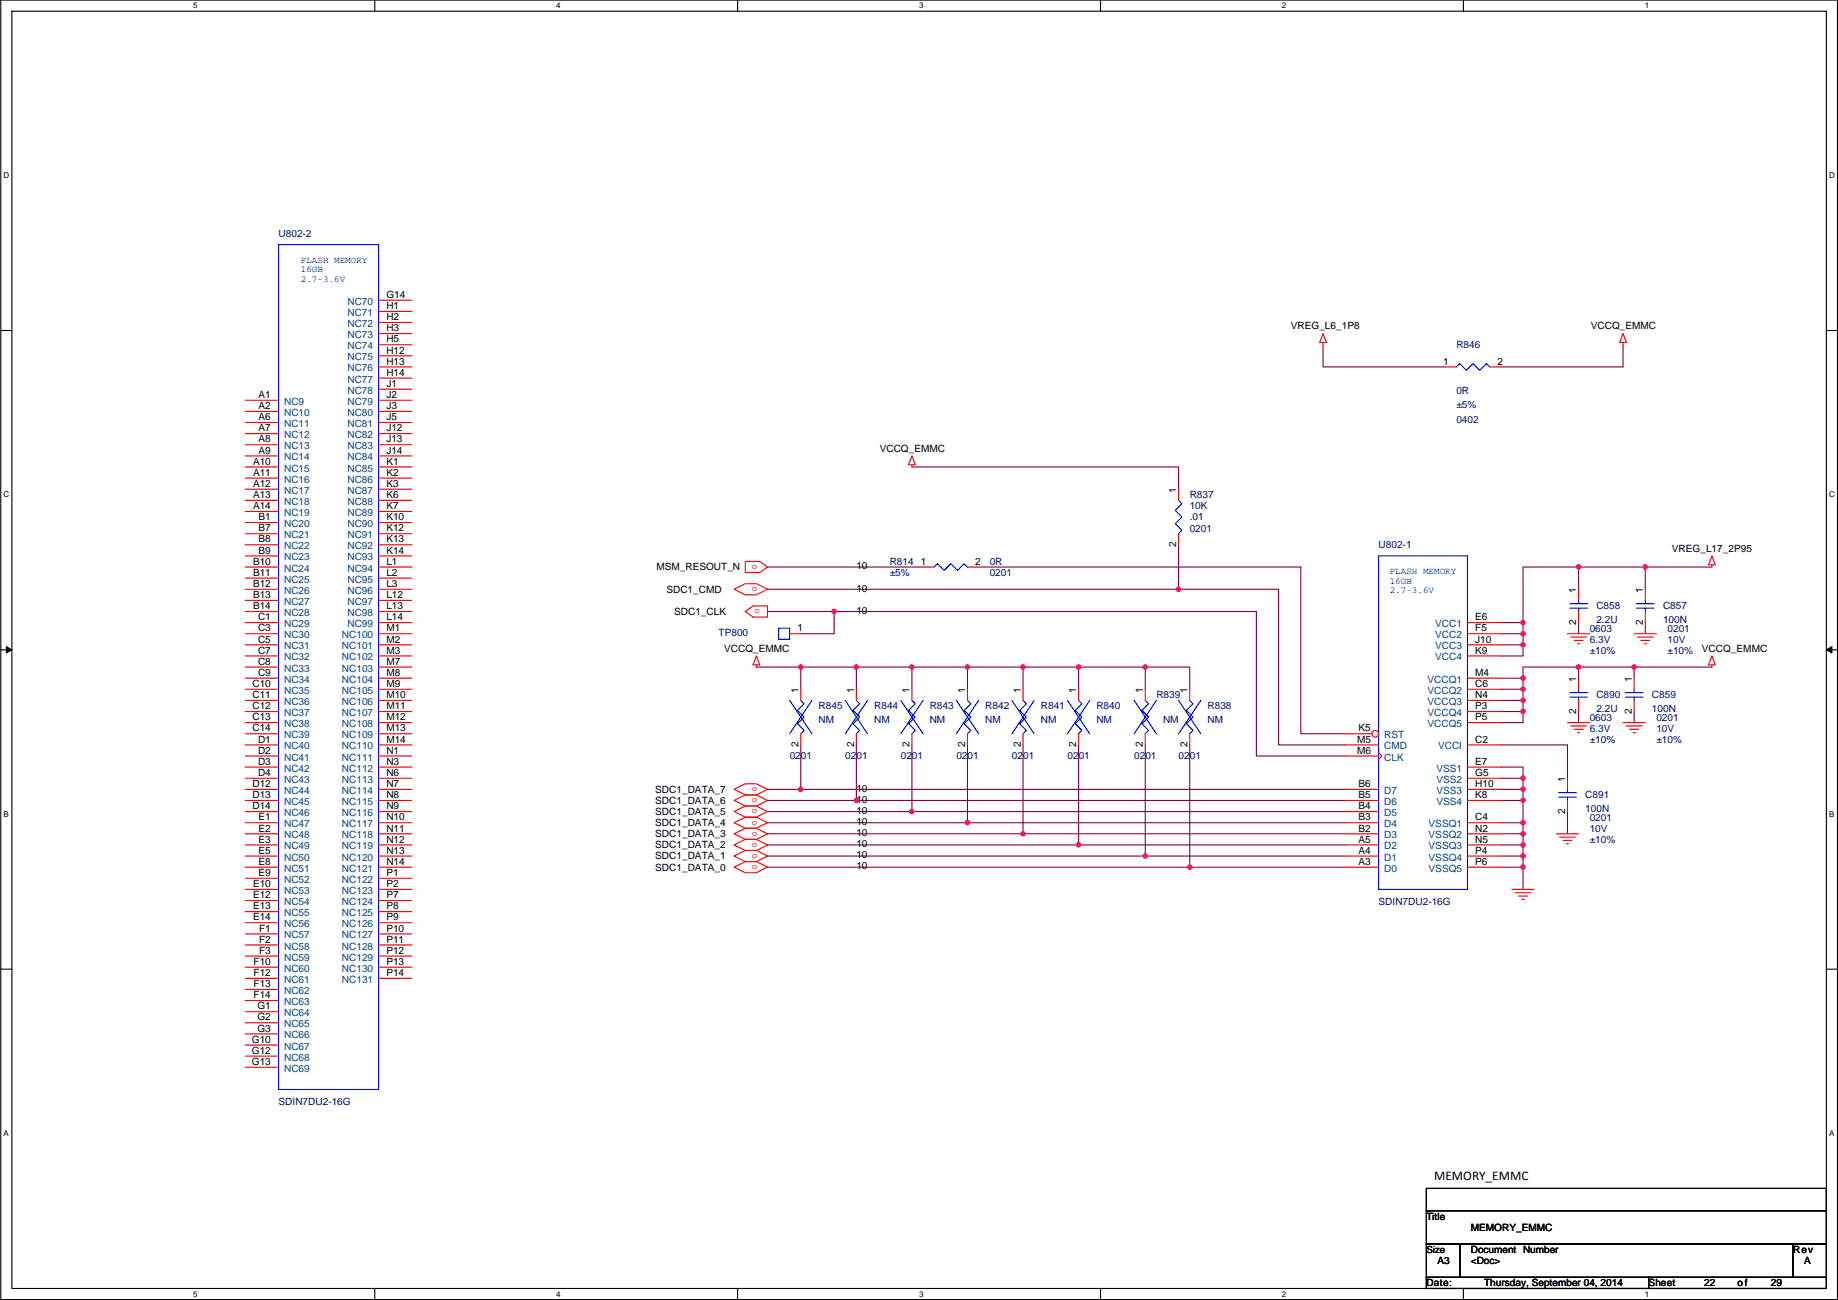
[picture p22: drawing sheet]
<svg xmlns="http://www.w3.org/2000/svg" width="420mm" height="297mm" viewBox="0 0 420 297" stroke-linecap="round" stroke-linejoin="round" font-family="sans-serif">
<defs><g id="words">
<text font-size="3" x="327.8" y="269.6">MEMORY_EMMC</text>
<g font-size="2.3" fill="#000080">
<text x="63.7" y="54.1">U802-2</text>
<text x="332.9" y="79.5">R846</text>
<text x="332.9" y="90">0R</text>
<text x="332.9" y="93.3">±5%</text>
<text x="332.9" y="96.6">0402</text>
<text x="272" y="113.8">R837</text>
<text x="272" y="116.4">10K</text>
<text x="272" y="118.9">.01</text>
<text x="272" y="121.5">0201</text>
<text x="315.1" y="125.3">U802-1</text>
<text x="203.4" y="129.1">R814</text>
<text x="203.4" y="131.6">±5%</text>
<text x="226.2" y="129.1">0R</text>
<text x="226.2" y="131.6">0201</text>
<text x="364.9" y="139.2">C858</text>
<text x="364.9" y="142.3">2.2U</text>
<text x="380.2" y="139.2">C857</text>
<text x="380.2" y="142.3">100N</text>
<text x="164.3" y="145.3">TP800</text>
<text x="363.4" y="144.3">0603</text>
<text x="363.4" y="146.9">6.3V</text>
<text x="363.4" y="149.4">±10%</text>
<text x="381.2" y="144.3">0201</text>
<text x="381.2" y="146.9">10V</text>
<text x="381.2" y="149.4">±10%</text>
<text x="264.3" y="159.6">R839</text>
<text x="364.9" y="159.6">C890</text>
<text x="377.6" y="159.6">C859</text>
<text x="187.1" y="162.1">R845</text>
<text x="187.1" y="165.1">NM</text>
<text x="199.8" y="162.1">R844</text>
<text x="199.8" y="165.1">NM</text>
<text x="212.5" y="162.1">R843</text>
<text x="212.5" y="165.1">NM</text>
<text x="225.2" y="162.1">R842</text>
<text x="225.2" y="165.1">NM</text>
<text x="237.9" y="162.1">R841</text>
<text x="237.9" y="165.1">NM</text>
<text x="250.6" y="162.1">R840</text>
<text x="250.6" y="165.1">NM</text>
<text x="265.9" y="165.1">NM</text>
<text x="276" y="162.1">R838</text>
<text x="276" y="165.1">NM</text>
<text x="363.4" y="164.6">0603</text>
<text x="363.4" y="167.2">6.3V</text>
<text x="364.9" y="162.6">2.2U</text>
<text x="377.6" y="162.6">100N</text>
<text x="378.6" y="164.6">0201</text>
<text x="378.6" y="167.2">10V</text>
<text x="180.5" y="173.5">0201</text>
<text x="193.2" y="173.5">0201</text>
<text x="205.9" y="173.5">0201</text>
<text x="218.6" y="173.5">0201</text>
<text x="231.3" y="173.5">0201</text>
<text x="244" y="173.5">0201</text>
<text x="259.3" y="173.5">0201</text>
<text x="269.4" y="173.5">0201</text>
<text x="363.4" y="169.7">±10%</text>
<text x="378.6" y="169.7">±10%</text>
<text x="362.4" y="182.4">C891</text>
<text x="362.4" y="185.5">100N</text>
<text x="363.4" y="187.5">0201</text>
<text x="363.4" y="190">10V</text>
<text x="363.4" y="192.6">±10%</text>
<text x="315.1" y="206.8">SDIN7DU2-16G</text>
<text x="63.7" y="252.5">SDIN7DU2-16G</text>
</g>
<g font-size="2.3" fill="#004080">
<text x="79.4" y="69.6">NC70</text>
<text x="79.4" y="72.2">NC71</text>
<text x="79.4" y="74.7">NC72</text>
<text x="79.4" y="77.3">NC73</text>
<text x="79.4" y="79.8">NC74</text>
<text x="79.4" y="82.3">NC75</text>
<text x="79.4" y="84.9">NC76</text>
<text x="79.4" y="87.4">NC77</text>
<text x="79.4" y="90">NC78</text>
<text x="64.9" y="92.5">NC9</text>
<text x="64.9" y="95">NC10</text>
<text x="79.4" y="92.5">NC79</text>
<text x="79.4" y="95">NC80</text>
<text x="64.9" y="97.6">NC11</text>
<text x="64.9" y="100.1">NC12</text>
<text x="79.4" y="97.6">NC81</text>
<text x="79.4" y="100.1">NC82</text>
<text x="64.9" y="102.7">NC13</text>
<text x="64.9" y="105.2">NC14</text>
<text x="64.9" y="107.7">NC15</text>
<text x="79.4" y="102.7">NC83</text>
<text x="79.4" y="105.2">NC84</text>
<text x="79.4" y="107.7">NC85</text>
<text x="64.9" y="110.3">NC16</text>
<text x="64.9" y="112.8">NC17</text>
<text x="79.4" y="110.3">NC86</text>
<text x="79.4" y="112.8">NC87</text>
<text x="64.9" y="115.4">NC18</text>
<text x="64.9" y="117.9">NC19</text>
<text x="79.4" y="115.4">NC88</text>
<text x="79.4" y="117.9">NC89</text>
<text x="64.9" y="120.4">NC20</text>
<text x="64.9" y="123">NC21</text>
<text x="64.9" y="125.5">NC22</text>
<text x="79.4" y="120.4">NC90</text>
<text x="79.4" y="123">NC91</text>
<text x="79.4" y="125.5">NC92</text>
<text x="64.9" y="128.1">NC23</text>
<text x="64.9" y="130.6">NC24</text>
<text x="79.4" y="128.1">NC93</text>
<text x="79.4" y="130.6">NC94</text>
<text x="64.9" y="133.1">NC25</text>
<text x="64.9" y="135.7">NC26</text>
<text x="79.4" y="133.1">NC95</text>
<text x="79.4" y="135.7">NC96</text>
<text x="64.9" y="138.2">NC27</text>
<text x="64.9" y="140.8">NC28</text>
<text x="64.9" y="143.3">NC29</text>
<text x="79.4" y="138.2">NC97</text>
<text x="79.4" y="140.8">NC98</text>
<text x="79.4" y="143.3">NC99</text>
<text x="328.1" y="143.3">VCC1</text>
<text x="64.9" y="145.8">NC30</text>
<text x="64.9" y="148.4">NC31</text>
<text x="78.2" y="145.8">NC100</text>
<text x="78.2" y="148.4">NC101</text>
<text x="328.1" y="145.8">VCC2</text>
<text x="328.1" y="148.4">VCC3</text>
<text x="64.9" y="150.9">NC32</text>
<text x="64.9" y="153.5">NC33</text>
<text x="64.9" y="156">NC34</text>
<text x="78.2" y="150.9">NC102</text>
<text x="78.2" y="153.5">NC103</text>
<text x="78.2" y="156">NC104</text>
<text x="326.3" y="156">VCCQ1</text>
<text x="328.1" y="150.9">VCC4</text>
<text x="64.9" y="158.5">NC35</text>
<text x="64.9" y="161.1">NC36</text>
<text x="78.2" y="158.5">NC105</text>
<text x="78.2" y="161.1">NC106</text>
<text x="326.3" y="158.5">VCCQ2</text>
<text x="326.3" y="161.1">VCCQ3</text>
<text x="64.9" y="163.6">NC37</text>
<text x="64.9" y="166.2">NC38</text>
<text x="78.2" y="163.6">NC107</text>
<text x="78.2" y="166.2">NC108</text>
<text x="326.3" y="163.6">VCCQ4</text>
<text x="326.3" y="166.2">VCCQ5</text>
<text x="64.9" y="168.7">NC39</text>
<text x="64.9" y="171.2">NC40</text>
<text x="64.9" y="173.8">NC41</text>
<text x="78.2" y="168.7">NC109</text>
<text x="78.2" y="171.2">NC110</text>
<text x="78.2" y="173.8">NC111</text>
<text x="316.4" y="168.7">RST</text>
<text x="316.4" y="171.2">CMD</text>
<text x="316.4" y="173.8">CLK</text>
<text x="328.7" y="171.2">VCCI</text>
<text x="64.9" y="176.3">NC42</text>
<text x="64.9" y="178.9">NC43</text>
<text x="78.2" y="176.3">NC112</text>
<text x="78.2" y="178.9">NC113</text>
<text x="328.3" y="176.3">VSS1</text>
<text x="328.3" y="178.9">VSS2</text>
<text x="64.9" y="181.4">NC44</text>
<text x="64.9" y="183.9">NC45</text>
<text x="78.2" y="181.4">NC114</text>
<text x="78.2" y="183.9">NC115</text>
<text x="316.4" y="181.4">D7</text>
<text x="316.4" y="183.9">D6</text>
<text x="328.3" y="181.4">VSS3</text>
<text x="328.3" y="183.9">VSS4</text>
<text x="64.9" y="186.5">NC46</text>
<text x="64.9" y="189">NC47</text>
<text x="64.9" y="191.6">NC48</text>
<text x="78.2" y="186.5">NC116</text>
<text x="78.2" y="189">NC117</text>
<text x="78.2" y="191.6">NC118</text>
<text x="316.4" y="186.5">D5</text>
<text x="316.4" y="189">D4</text>
<text x="316.4" y="191.6">D3</text>
<text x="326.6" y="189">VSSQ1</text>
<text x="326.6" y="191.6">VSSQ2</text>
<text x="64.9" y="194.1">NC49</text>
<text x="64.9" y="196.6">NC50</text>
<text x="78.2" y="194.1">NC119</text>
<text x="78.2" y="196.6">NC120</text>
<text x="316.4" y="194.1">D2</text>
<text x="316.4" y="196.6">D1</text>
<text x="326.6" y="194.1">VSSQ3</text>
<text x="326.6" y="196.6">VSSQ4</text>
<text x="64.9" y="199.2">NC51</text>
<text x="64.9" y="201.7">NC52</text>
<text x="78.2" y="199.2">NC121</text>
<text x="78.2" y="201.7">NC122</text>
<text x="316.4" y="199.2">D0</text>
<text x="326.6" y="199.2">VSSQ5</text>
<text x="64.9" y="204.3">NC53</text>
<text x="64.9" y="206.8">NC54</text>
<text x="64.9" y="209.3">NC55</text>
<text x="78.2" y="204.3">NC123</text>
<text x="78.2" y="206.8">NC124</text>
<text x="78.2" y="209.3">NC125</text>
<text x="64.9" y="211.9">NC56</text>
<text x="64.9" y="214.4">NC57</text>
<text x="78.2" y="211.9">NC126</text>
<text x="78.2" y="214.4">NC127</text>
<text x="64.9" y="217">NC58</text>
<text x="64.9" y="219.5">NC59</text>
<text x="78.2" y="217">NC128</text>
<text x="78.2" y="219.5">NC129</text>
<text x="64.9" y="222">NC60</text>
<text x="64.9" y="224.6">NC61</text>
<text x="64.9" y="227.1">NC62</text>
<text x="78.2" y="222">NC130</text>
<text x="78.2" y="224.6">NC131</text>
<text x="64.9" y="229.7">NC63</text>
<text x="64.9" y="232.2">NC64</text>
<text x="64.9" y="234.7">NC65</text>
<text x="64.9" y="237.3">NC66</text>
<text x="64.9" y="239.8">NC67</text>
<text x="64.9" y="242.4">NC68</text>
<text x="64.9" y="244.9">NC69</text>
</g>
<g font-size="2.3">
<text x="88.3" y="68.1">G14</text>
<text x="88.3" y="70.6">H1</text>
<text x="88.3" y="73.2">H2</text>
<text x="88.3" y="75.7">H3</text>
<text x="295.1" y="75.2">VREG_L6_1P8</text>
<text x="363.7" y="75.2">VCCQ_EMMC</text>
<text x="88.3" y="78.2">H5</text>
<text x="88.3" y="80.8">H12</text>
<text x="88.3" y="83.3">H13</text>
<text x="329.9" y="83.3">1</text>
<text x="342.3" y="83.3">2</text>
<text x="88.3" y="85.9">H14</text>
<text x="88.3" y="88.4">J1</text>
<text x="59.1" y="90.9">A1</text>
<text x="59.1" y="93.5">A2</text>
<text x="88.3" y="90.9">J2</text>
<text x="88.3" y="93.5">J3</text>
<text x="59.1" y="96">A6</text>
<text x="59.1" y="98.6">A7</text>
<text x="59.1" y="101.1">A8</text>
<text x="88.3" y="96">J5</text>
<text x="88.3" y="98.6">J12</text>
<text x="88.3" y="101.1">J13</text>
<text x="57.8" y="106.2">A10</text>
<text x="59.1" y="103.6">A9</text>
<text x="88.3" y="103.6">J14</text>
<text x="88.3" y="106.2">K1</text>
<text x="201.1" y="103.2">VCCQ_EMMC</text>
<text x="57.8" y="108.7">A11</text>
<text x="57.8" y="111.3">A12</text>
<text x="57.8" y="113.8">A13</text>
<text x="88.3" y="108.7">K2</text>
<text x="88.3" y="111.3">K3</text>
<text x="88.3" y="113.8">K6</text>
<text x="268.9" y="112.5" transform="rotate(-90 268.9 112.5)">1</text>
<text x="57.8" y="116.3">A14</text>
<text x="59.1" y="118.9">B1</text>
<text x="88.3" y="116.3">K7</text>
<text x="88.3" y="118.9">K10</text>
<text x="59.1" y="121.4">B7</text>
<text x="59.1" y="124">B8</text>
<text x="88.3" y="121.4">K12</text>
<text x="88.3" y="124">K13</text>
<text x="268.9" y="125" transform="rotate(-90 268.9 125)">2</text>
<text x="57.8" y="129">B10</text>
<text x="57.8" y="131.6">B11</text>
<text x="59.1" y="126.5">B9</text>
<text x="88.3" y="126.5">K14</text>
<text x="88.3" y="129">L1</text>
<text x="88.3" y="131.6">L2</text>
<text x="150" y="130.3">MSM_RESOUT_N</text>
<text x="195.8" y="130.1">10</text>
<text x="210.5" y="129">1</text>
<text x="222.9" y="129">2</text>
<text x="382.2" y="126">VREG_L17_2P95</text>
<text x="57.8" y="134.1">B12</text>
<text x="57.8" y="136.7">B13</text>
<text x="88.3" y="134.1">L3</text>
<text x="88.3" y="136.7">L12</text>
<text x="152.3" y="135.4">SDC1_CMD</text>
<text x="195.8" y="135.2">10</text>
<text x="360.3" y="135.4" transform="rotate(-90 360.3 135.4)">1</text>
<text x="375.6" y="135.4" transform="rotate(-90 375.6 135.4)">1</text>
<text x="57.8" y="139.2">B14</text>
<text x="59" y="141.7">C1</text>
<text x="88.3" y="139.2">L13</text>
<text x="88.3" y="141.7">L14</text>
<text x="154.1" y="140.5">SDC1_CLK</text>
<text x="195.8" y="140.3">10</text>
<text x="337.2" y="141.7">E6</text>
<text x="360.3" y="142.8" transform="rotate(-90 360.3 142.8)">2</text>
<text x="375.6" y="142.8" transform="rotate(-90 375.6 142.8)">2</text>
<text x="59" y="144.3">C3</text>
<text x="59" y="146.8">C5</text>
<text x="59" y="149.4">C7</text>
<text x="88.3" y="144.3">M1</text>
<text x="88.3" y="146.8">M2</text>
<text x="88.3" y="149.4">M3</text>
<text x="165.5" y="148.9">VCCQ_EMMC</text>
<text x="182.3" y="144.3">1</text>
<text x="337.2" y="144.3">F5</text>
<text x="337.2" y="146.8">J10</text>
<text x="337.2" y="149.4">K9</text>
<text x="389.1" y="148.9">VCCQ_EMMC</text>
<text x="59" y="151.9">C8</text>
<text x="59" y="154.4">C9</text>
<text x="88.3" y="151.9">M7</text>
<text x="88.3" y="154.4">M8</text>
<text x="337.2" y="154.4">M4</text>
<text x="360.3" y="155.7" transform="rotate(-90 360.3 155.7)">1</text>
<text x="373" y="155.7" transform="rotate(-90 373 155.7)">1</text>
<text x="57.7" y="157">C10</text>
<text x="57.7" y="159.5">C11</text>
<text x="88.3" y="157">M9</text>
<text x="88.3" y="159.5">M10</text>
<text x="182.5" y="158.3" transform="rotate(-90 182.5 158.3)">1</text>
<text x="195.2" y="158.3" transform="rotate(-90 195.2 158.3)">1</text>
<text x="207.9" y="158.3" transform="rotate(-90 207.9 158.3)">1</text>
<text x="220.6" y="158.3" transform="rotate(-90 220.6 158.3)">1</text>
<text x="233.3" y="158.3" transform="rotate(-90 233.3 158.3)">1</text>
<text x="246" y="158.3" transform="rotate(-90 246 158.3)">1</text>
<text x="261.3" y="158.3" transform="rotate(-90 261.3 158.3)">1</text>
<text x="271.4" y="158.3" transform="rotate(-90 271.4 158.3)">1</text>
<text x="337.2" y="157">C6</text>
<text x="337.2" y="159.5">N4</text>
<text x="57.7" y="162.1">C12</text>
<text x="57.7" y="164.6">C13</text>
<text x="57.7" y="167.1">C14</text>
<text x="88.3" y="162.1">M11</text>
<text x="88.3" y="164.6">M12</text>
<text x="88.3" y="167.1">M13</text>
<text x="310.6" y="167.1">K5</text>
<text x="337.2" y="162.1">P3</text>
<text x="337.2" y="164.6">P5</text>
<text x="360.3" y="163.1" transform="rotate(-90 360.3 163.1)">2</text>
<text x="373" y="163.1" transform="rotate(-90 373 163.1)">2</text>
<text x="59" y="169.7">D1</text>
<text x="59" y="172.2">D2</text>
<text x="88.3" y="169.7">M14</text>
<text x="88.3" y="172.2">N1</text>
<text x="182.5" y="170.7" transform="rotate(-90 182.5 170.7)">2</text>
<text x="195.2" y="170.7" transform="rotate(-90 195.2 170.7)">2</text>
<text x="207.9" y="170.7" transform="rotate(-90 207.9 170.7)">2</text>
<text x="220.6" y="170.7" transform="rotate(-90 220.6 170.7)">2</text>
<text x="233.3" y="170.7" transform="rotate(-90 233.3 170.7)">2</text>
<text x="246" y="170.7" transform="rotate(-90 246 170.7)">2</text>
<text x="261.3" y="170.7" transform="rotate(-90 261.3 170.7)">2</text>
<text x="271.4" y="170.7" transform="rotate(-90 271.4 170.7)">2</text>
<text x="310.2" y="169.7">M5</text>
<text x="310.2" y="172.2">M6</text>
<text x="337.2" y="169.7">C2</text>
<text x="57.7" y="179.8">D12</text>
<text x="59" y="174.8">D3</text>
<text x="59" y="177.3">D4</text>
<text x="88.3" y="174.8">N3</text>
<text x="88.3" y="177.3">N6</text>
<text x="88.3" y="179.8">N7</text>
<text x="310.6" y="179.8">B6</text>
<text x="337.2" y="174.8">E7</text>
<text x="337.2" y="177.3">G5</text>
<text x="337.2" y="179.8">H10</text>
<text x="357.8" y="178.6" transform="rotate(-90 357.8 178.6)">1</text>
<text x="57.7" y="182.4">D13</text>
<text x="57.7" y="184.9">D14</text>
<text x="88.3" y="182.4">N8</text>
<text x="88.3" y="184.9">N9</text>
<text x="149.8" y="183.7">SDC1_DATA_6</text>
<text x="149.8" y="181.1">SDC1_DATA_7</text>
<text x="195.8" y="186">10</text>
<text x="195.8" y="183.4">10</text>
<text x="195.8" y="180.9">10</text>
<text x="310.6" y="182.4">B5</text>
<text x="310.6" y="184.9">B4</text>
<text x="337.2" y="182.4">K8</text>
<text x="357.8" y="186" transform="rotate(-90 357.8 186)">2</text>
<text x="59.1" y="187.5">E1</text>
<text x="59.1" y="190">E2</text>
<text x="88.3" y="187.5">N10</text>
<text x="88.3" y="190">N11</text>
<text x="149.8" y="191.3">SDC1_DATA_3</text>
<text x="149.8" y="188.8">SDC1_DATA_4</text>
<text x="149.8" y="186.2">SDC1_DATA_5</text>
<text x="195.8" y="191.1">10</text>
<text x="195.8" y="188.5">10</text>
<text x="310.6" y="187.5">B3</text>
<text x="310.6" y="190">B2</text>
<text x="337.2" y="187.5">C4</text>
<text x="337.2" y="190">N2</text>
<text x="59.1" y="192.5">E3</text>
<text x="59.1" y="195.1">E5</text>
<text x="59.1" y="197.6">E8</text>
<text x="88.3" y="192.5">N12</text>
<text x="88.3" y="195.1">N13</text>
<text x="88.3" y="197.6">N14</text>
<text x="149.8" y="196.4">SDC1_DATA_1</text>
<text x="149.8" y="193.8">SDC1_DATA_2</text>
<text x="195.8" y="196.1">10</text>
<text x="195.8" y="193.6">10</text>
<text x="310.6" y="192.5">A5</text>
<text x="310.6" y="195.1">A4</text>
<text x="310.6" y="197.6">A3</text>
<text x="337.2" y="192.5">N5</text>
<text x="337.2" y="195.1">P4</text>
<text x="337.2" y="197.6">P6</text>
<text x="57.8" y="202.7">E10</text>
<text x="59.1" y="200.2">E9</text>
<text x="88.3" y="200.2">P1</text>
<text x="88.3" y="202.7">P2</text>
<text x="149.8" y="198.9">SDC1_DATA_0</text>
<text x="195.8" y="198.7">10</text>
<text x="57.8" y="205.2">E12</text>
<text x="57.8" y="207.8">E13</text>
<text x="88.3" y="205.2">P7</text>
<text x="88.3" y="207.8">P8</text>
<text x="57.8" y="210.3">E14</text>
<text x="59.2" y="212.9">F1</text>
<text x="59.2" y="215.4">F2</text>
<text x="88.3" y="210.3">P9</text>
<text x="88.3" y="212.9">P10</text>
<text x="88.3" y="215.4">P11</text>
<text x="58" y="220.5">F10</text>
<text x="59.2" y="217.9">F3</text>
<text x="88.3" y="217.9">P12</text>
<text x="88.3" y="220.5">P13</text>
<text x="58" y="223">F12</text>
<text x="58" y="225.6">F13</text>
<text x="88.3" y="223">P14</text>
<text x="58" y="228.1">F14</text>
<text x="58.9" y="230.6">G1</text>
<text x="58.9" y="233.2">G2</text>
<text x="57.6" y="238.3">G10</text>
<text x="58.9" y="235.7">G3</text>
<text x="57.6" y="240.8">G12</text>
<text x="57.6" y="243.3">G13</text>
<text x="326.1" y="278.7">Title</text>
<text x="336.2" y="281.2">MEMORY_EMMC</text>
<text x="336.2" y="286.3">Document Number</text>
<text x="409.9" y="286.3">Rev</text>
<text x="326.1" y="293.9">Date:</text>
<text x="328.6" y="288.8">A3</text>
<text x="336.2" y="288.8">&lt;Doc&gt;</text>
<text x="339.3" y="293.9">Thursday, September 04, 2014</text>
<text x="376.9" y="293.9">Sheet</text>
<text x="389.6" y="293.9">22</text>
<text x="397.2" y="293.9">of</text>
<text x="404.8" y="293.9">29</text>
<text x="412.4" y="288.8">A</text>
</g>
<text font-size="2.2" x="326.1" y="286.2">Size</text>
<g font-size="2.1" fill="#00f">
<text x="68.8" y="60.1">FLASH MEMORY</text>
<text x="68.8" y="62.3">16GB</text>
<text x="68.8" y="64.4">2.7-3.6V</text>
<text x="317.7" y="131.3">FLASH MEMORY</text>
<text x="317.7" y="133.4">16GB</text>
<text x="317.7" y="135.5">2.7-3.6V</text>
</g>
<g font-size="2.1" fill="#f00">
<text x="171.9" y="130">o</text>
<text x="171.9" y="135.1">o</text>
<text x="172.4" y="140.1">o</text>
<text x="171.9" y="185.9">o</text>
<text x="171.9" y="183.3">o</text>
<text x="171.9" y="180.8">o</text>
<text x="171.9" y="190.9">o</text>
<text x="171.9" y="188.4">o</text>
<text x="171.9" y="196">o</text>
<text x="171.9" y="193.5">o</text>
<text x="171.9" y="198.6">o</text>
</g>
<g font-size="1.8">
<text x="44.2" y="1.9">5</text>
<text x="127.1" y="1.9">4</text>
<text x="210.1" y="1.9">3</text>
<text x="293" y="1.9">2</text>
<text x="376" y="1.9">1</text>
<text x=".8" y="40.7">D</text>
<text x="418.1" y="40.7">D</text>
<text x=".8" y="113.6">C</text>
<text x="418.1" y="113.6">C</text>
<text x=".8" y="186.6">B</text>
<text x="418.1" y="186.6">B</text>
<text x=".8" y="259.5">A</text>
<text x="418.1" y="259.5">A</text>
<text x="44.2" y="296.3">5</text>
<text x="127.1" y="296.3">4</text>
<text x="210.1" y="296.3">3</text>
<text x="293" y="296.3">2</text>
<text x="376" y="296.3">1</text>
</g>
</g></defs>
<path d="M.2 0h419.8v296.9h-419.8zM2.7 2.6h414.8v291.8h-414.8z" fill="none" stroke="#000" stroke-width=".25"/>
<g fill="#fff">
<path d="M44.2 .3h1v2h-1z"/>
<path d="M44.2 294.7h1v2h-1z"/>
</g>
<path d="M85.7 0v2.6M85.7 294.4v2.5" fill="none" stroke="#000" stroke-width=".25"/>
<g fill="#fff">
<path d="M127.1 .3h1v2h-1z"/>
<path d="M127.1 294.7h1v2h-1z"/>
</g>
<path d="M168.6 0v2.6M168.6 294.4v2.5" fill="none" stroke="#000" stroke-width=".25"/>
<g fill="#fff">
<path d="M210.1 .3h1v2h-1z"/>
<path d="M210.1 294.7h1v2h-1z"/>
</g>
<path d="M251.6 0v2.6M251.6 294.4v2.5" fill="none" stroke="#000" stroke-width=".25"/>
<g fill="#fff">
<path d="M293 .3h1v2h-1z"/>
<path d="M293 294.7h1v2h-1z"/>
</g>
<path d="M334.5 0v2.6M334.5 294.4v2.5" fill="none" stroke="#000" stroke-width=".25"/>
<g fill="#fff">
<path d="M376 .3h1v2h-1z"/>
<path d="M376 294.7h1v2h-1z"/>
<path d="M.8 39h1.3v2.1h-1.3z"/>
<path d="M418.1 39h1.3v2.1h-1.3z"/>
<path d="M.8 112h1.3v2h-1.3z"/>
<path d="M418.1 112h1.3v2h-1.3z"/>
</g>
<path d="M.2 75.5h2.5M417.5 75.5h2.5" fill="none" stroke="#000" stroke-width=".25"/>
<g fill="#fff">
<path d="M.8 185h1.2v2h-1.2z"/>
<path d="M418.1 185h1.2v2h-1.2z"/>
</g>
<path d="M.2 148.5h2.5M417.5 148.5h2.5" fill="none" stroke="#000" stroke-width=".25"/>
<path d="M1.4 147.7l1.3 .8-1.3 .7zM417.5 148.5l1.3-.8v1.5z" fill="#000" stroke="#000" stroke-width=".23"/>
<g fill="#fff">
<path d="M.8 257.9h1.2v2h-1.2z"/>
<path d="M418.1 257.9h1.2v2h-1.2z"/>
</g>
<path d="M.2 221.4h2.5M417.5 221.4h2.5M326.1 271.5h91.4v5.1h-91.4zM326.1 276.6h91.4v7.6h-91.4zM326.1 291.9h50.8v2.5h-50.8zM326.1 284.2h7.6v7.7h-7.6zM333.7 284.2h76.2v7.7h-76.2zM376.9 291.9h40.6v2.5h-40.6zM409.9 284.2h7.6v7.7h-7.6z" fill="none" stroke="#000" stroke-width=".25"/>
<g fill="none" stroke="#800040" stroke-width=".25">
<path d="M302.4 78.8v5h28M371 78.8v5h-27.9M208.5 106.7h60.9v5.1M175.4 129.6h35.6M175.4 134.6h94M175.4 139.7h15.3v5.1h-7.6M190.7 139.7h96.5v33h20.3M223.7 129.6h73.7v38.1h10.1M269.4 124.5v10.1M269.4 134.6h22.9v35.6h15.2M360.9 129.6h-12.7v12.7M360.9 129.6v5"/>
<path d="M360.9 129.6h15.2M376.1 129.6h15.2M376.1 129.6v5M172.9 152.4h10.2v5.1M183.1 152.4h12.7v5.1M195.8 152.4h12.7v5.1M208.5 152.4h12.7v5.1M221.2 152.4h12.7v5.1M233.9 152.4h12.7v5.1M246.6 152.4h15.2v5.1M261.8 152.4h10.2v5.1M343.1 142.3h5.1"/>
<path d="M343.1 144.8h5.1M343.1 147.3h5.1M343.1 155h5.1M343.1 157.5h5.1M348.2 147.3v2.6h-5.1M348.2 142.3v2.5M348.2 144.8v2.5M348.2 155v-2.6h12.7v2.6M348.2 155v2.5M348.2 157.5v2.5M360.9 142.3v2.5M360.9 152.4h12.7v2.6"/>
<path d="M373.6 152.4h17.7M376.1 142.3v2.5M183.1 170.2v10.2M195.8 170.2v12.7M208.5 170.2v15.2M221.2 170.2v17.8M233.9 170.2v20.3M246.6 170.2v22.9M261.8 170.2v25.4M272 170.2v27.9M343.1 175.3h5.1v2.5M343.1 177.8h5.1"/>
<path d="M343.1 170.2h15.2v7.6M343.1 160h5.1M343.1 162.6h5.1M348.2 162.6v2.5h-5.1M348.2 177.8v2.6M348.2 160v2.6M360.9 162.6v2.5M373.6 162.6v2.5M175.4 195.6h86.4M175.4 193.1h71.2M175.4 190.5h58.5M175.4 188h45.8"/>
<path d="M175.4 198.1h96.6M175.4 180.4h7.7M175.4 185.4h33.1M175.4 182.9h20.4M183.1 180.4h124.4M195.8 182.9h111.7M208.5 185.4h99M221.2 188h86.3M233.9 190.5h73.6M246.6 193.1h60.9M261.8 195.6h45.7M272 198.1h35.5"/>
<path d="M343.1 180.4h5.1M343.1 182.9h5.1M343.1 188h5.1M343.1 190.5h5.1M343.1 193.1h5.1M343.1 195.6h5.1M343.1 198.1h5.1M348.2 198.1v5.1M348.2 180.4v2.5M348.2 182.9v5.1M348.2 195.6v2.5M348.2 188v7.6"/>
<path d="M358.3 185.4v5.1"/>
</g>
<g fill="#f0f" stroke="#f0f" stroke-width=".25">
<circle cx="190.7" cy="139.7" r=".5"/>
<circle cx="269.4" cy="134.6" r=".5"/>
<circle cx="208.4" cy="185.4" r=".5"/>
<circle cx="195.7" cy="182.9" r=".5"/>
<circle cx="183" cy="180.3" r=".5"/>
<circle cx="271.9" cy="198.1" r=".5"/>
<circle cx="261.8" cy="195.6" r=".5"/>
<circle cx="246.5" cy="193" r=".5"/>
<circle cx="233.8" cy="190.5" r=".5"/>
<circle cx="221.1" cy="188" r=".5"/>
<circle cx="261.8" cy="152.4" r=".5"/>
<circle cx="195.7" cy="152.4" r=".5"/>
<circle cx="183" cy="152.4" r=".5"/>
<circle cx="221.1" cy="152.4" r=".5"/>
<circle cx="208.4" cy="152.4" r=".5"/>
<circle cx="246.5" cy="152.4" r=".5"/>
<circle cx="233.8" cy="152.4" r=".5"/>
<circle cx="348.1" cy="177.8" r=".5"/>
<circle cx="348.1" cy="180.3" r=".5"/>
<circle cx="348.1" cy="188" r=".5"/>
<circle cx="348.1" cy="182.9" r=".5"/>
<circle cx="348.1" cy="190.5" r=".5"/>
<circle cx="348.1" cy="193" r=".5"/>
<circle cx="348.1" cy="195.6" r=".5"/>
<circle cx="348.1" cy="198.1" r=".5"/>
<circle cx="348.1" cy="142.2" r=".5"/>
<circle cx="348.1" cy="144.8" r=".5"/>
<circle cx="348.1" cy="147.3" r=".5"/>
<circle cx="376.1" cy="129.5" r=".5"/>
<circle cx="360.8" cy="129.5" r=".5"/>
<circle cx="373.5" cy="152.4" r=".5"/>
<circle cx="360.8" cy="152.4" r=".5"/>
<circle cx="348.1" cy="154.9" r=".5"/>
<circle cx="348.1" cy="157.5" r=".5"/>
<circle cx="348.1" cy="160" r=".5"/>
<circle cx="348.1" cy="162.6" r=".5"/>
</g>
<g fill="none" stroke="#f00" stroke-width=".25">
<path d="M86.5 68.6h7.7M86.5 71.1h7.7M86.5 73.7h7.7M86.5 76.2h7.7M86.5 78.8h7.7M302.4 78.3v.5M302.4 76.2l.8 2.1h-1.5zM371 76.2l.8 2.1h-1.5zM371 78.3v.5M56.1 91.5h7.6M56.1 94h7.6M56.1 96.5h7.6"/>
<path d="M56.1 99.1h7.6M86.5 81.3h7.7M86.5 83.8h7.7M86.5 86.4h7.7M86.5 88.9h7.7M86.5 91.5h7.7M86.5 94h7.7M86.5 96.5h7.7M86.5 99.1h7.7M330.4 83.8h2.5M340.5 83.8h2.6M56.1 101.6h7.6"/>
<path d="M56.1 104.2h7.6M56.1 106.7h7.6M56.1 109.2h7.6M56.1 111.8h7.6M56.1 114.3h7.6M56.1 116.9h7.6M56.1 119.4h7.6M86.5 101.6h7.7M86.5 104.2h7.7M86.5 106.7h7.7M86.5 109.2h7.7M86.5 111.8h7.7"/>
<path d="M86.5 114.3h7.7M86.5 116.9h7.7M86.5 119.4h7.7M208.5 106.2v.5M208.5 104.2l.7 2h-1.5zM56.1 121.9h7.6M56.1 124.5h7.6M56.1 127h7.6M56.1 129.6h7.6M56.1 132.1h7.6M56.1 134.6h7.6M56.1 137.2h7.6"/>
<path d="M56.1 139.7h7.6M86.5 121.9h7.7M86.5 124.5h7.7M86.5 127h7.7M86.5 129.6h7.7M86.5 132.1h7.7M86.5 134.6h7.7M86.5 137.2h7.7M86.5 139.7h7.7M167.8 134.6l2.6-1.2h2.5l2.5 1.2-2.5 1.3h-2.5zM170.4 139.7l1.7-1.2h3.3v2.5h-3.3zM170.4 128.3h3.3l1.7 1.3-1.7 1.2h-3.3z"/>
<path d="M376.1 134.6v2.6M376.1 139.7v2.6M391.3 129.1v.5M391.3 127l.8 2.1h-1.5zM56.1 142.3h7.6M56.1 144.8h7.6M56.1 147.3h7.6M56.1 149.9h7.6M56.1 152.4h7.6M56.1 155h7.6M56.1 157.5h7.6M86.5 142.3h7.7"/>
<path d="M86.5 144.8h7.7M86.5 147.3h7.7M86.5 149.9h7.7M86.5 152.4h7.7M86.5 155h7.7M86.5 157.5h7.7M172.9 149.9l.8 2h-1.6zM172.9 151.9v.5M180.5 144.8h2.6M183.1 157.5v2.5M208.5 157.5v2.5M233.9 157.5v2.5"/>
<path d="M246.6 157.5v2.5M335.5 142.3h7.6M335.5 144.8h7.6M335.5 147.3h7.6M335.5 149.9h7.6M335.5 155h7.6M335.5 157.5h7.6M358.3 144.8h5.1M359.1 145.6h3.5M359.8 146.3h2.1M360.6 147.1h.5M373.6 144.8h5"/>
<path d="M374.3 145.6h3.6M375.1 146.3h2M375.8 147.1h.6M391.3 151.9v.5M391.3 149.9l.8 2h-1.5zM56.1 160h7.6M56.1 162.6h7.6M56.1 165.1h7.6M56.1 167.7h7.6M56.1 170.2h7.6M56.1 172.7h7.6M56.1 175.3h7.6"/>
<path d="M56.1 177.8h7.6M86.5 160h7.7M86.5 162.6h7.7M86.5 165.1h7.7M86.5 167.7h7.7M86.5 170.2h7.7M86.5 172.7h7.7M86.5 175.3h7.7M86.5 177.8h7.7M183.1 167.7v2.5M208.5 167.7v2.5M233.9 167.7v2.5"/>
<path d="M246.6 167.7v2.5M335.5 160h7.6M335.5 162.6h7.6M335.5 165.1h7.6M335.5 170.2h7.6M335.5 175.3h7.6M335.5 177.8h7.6M358.3 165.1h5.1M359.1 165.9h3.5M359.8 166.6h2.1M360.6 167.4h.5M371 165.1h5.1"/>
<path d="M371.8 165.9h3.5M372.5 166.6h2.1M373.3 167.4h.5M56.1 180.4h7.6M56.1 182.9h7.6M56.1 185.4h7.6M56.1 188h7.6M56.1 190.5h7.6M56.1 193.1h7.6M56.1 195.6h7.6M56.1 198.1h7.6M86.5 180.4h7.7"/>
<path d="M86.5 182.9h7.7M86.5 185.4h7.7M86.5 188h7.7M86.5 190.5h7.7M86.5 193.1h7.7M86.5 195.6h7.7M86.5 198.1h7.7M167.8 198.1l2.6-1.2h2.5l2.5 1.2-2.5 1.3h-2.5zM167.8 195.6l2.6-1.3h2.5l2.5 1.3-2.5 1.3h-2.5zM167.8 193.1l2.6-1.3h2.5l2.5 1.3-2.5 1.2h-2.5zM167.8 190.5l2.6-1.2h2.5l2.5 1.2-2.5 1.3h-2.5zM167.8 188l2.6-1.3h2.5l2.5 1.3-2.5 1.3h-2.5z"/>
<path d="M167.8 185.4l2.6-1.2h2.5l2.5 1.2-2.5 1.3h-2.5zM167.8 182.9l2.6-1.3h2.5l2.5 1.3-2.5 1.3h-2.5zM167.8 180.4l2.6-1.3h2.5l2.5 1.3-2.5 1.2h-2.5zM335.5 180.4h7.6M335.5 182.9h7.6M335.5 188h7.6M335.5 190.5h7.6M335.5 193.1h7.6M335.5 195.6h7.6M335.5 198.1h7.6M355.8 190.5h5.1M356.5 191.3h3.6"/>
<path d="M357.3 192h2M358.1 192.8h.5M56.1 200.7h7.6M56.1 203.2h7.6M56.1 205.8h7.6M56.1 208.3h7.6M56.1 210.8h7.6M56.1 213.4h7.6M56.1 215.9h7.6M56.1 218.5h7.6M86.5 200.7h7.7M86.5 203.2h7.7"/>
<path d="M86.5 205.8h7.7M86.5 208.3h7.7M86.5 210.8h7.7M86.5 213.4h7.7M86.5 215.9h7.7M86.5 218.5h7.7M345.6 203.2h5.1M346.4 204h3.5M347.1 204.7h2.1M347.9 205.5h.5M56.1 221h7.6M56.1 223.5h7.6"/>
<path d="M56.1 226.1h7.6M56.1 228.6h7.6M56.1 231.2h7.6M56.1 233.7h7.6M56.1 236.2h7.6M56.1 238.8h7.6M86.5 221h7.7M86.5 223.5h7.7M56.1 241.3h7.6M56.1 243.9h7.6"/>
</g>
<g fill="none" stroke="#00f" stroke-width=".25">
<path d="M63.7 55.9h22.8v193h-22.8zM332.9 83.8l.8-.7 1.5 1.5 1.5-1.5 1.6 1.5 1.5-1.5 .7 .7M315.1 127h20.4v76.2h-20.4zM374.1 137.9h4M374.1 139h4M376.1 137.2v.7M376.1 139v.7M178 143.5h2.5v2.6h-2.5zM180.5 160l5.1 7.7M183.1 160l.7 .8-1.5 1.5 1.5 1.6-1.5 1.5 1.5 1.5-.7 .8M185.6 160l-5.1 7.7M205.9 160l5.1 7.7"/>
<path d="M208.5 160l.7 .8-1.5 1.5 1.5 1.6-1.5 1.5 1.5 1.5-.7 .8M211 160l-5.1 7.7M231.3 160l5.1 7.7M233.9 160l.7 .8-1.5 1.5 1.5 1.6-1.5 1.5 1.5 1.5-.7 .8M236.4 160l-5.1 7.7M244 160l5.1 7.7M246.6 160l.7 .8-1.5 1.5 1.5 1.6-1.5 1.5 1.5 1.5-.7 .8M249.1 160l-5.1 7.7"/>
</g>
<circle cx="314.4" cy="167.6" r=".76" fill="#fff" stroke="#f00" stroke-width=".25"/>
<g fill="none" stroke="#f00" stroke-width=".25">
<path d="M269.4 111.8v2.5M211 129.6h2.5M221.2 129.6h2.5M269.4 121.9v2.6M360.9 134.6v2.6M360.9 139.7v2.6M195.8 157.5v2.5M221.2 157.5v2.5M261.8 157.5v2.5M272 157.5v2.5M360.9 155v2.5M373.6 155v2.5"/>
<path d="M195.8 167.7v2.5M221.2 167.7v2.5M261.8 167.7v2.5M272 167.7v2.5M307.5 167.7h6.1M307.5 170.2h7.6M307.5 172.7h7.6M315.1 172l.8 .7-.8 .8M358.3 177.8v2.6M360.9 160v2.6M373.6 160v2.6M307.5 180.4h7.6"/>
<path d="M307.5 182.9h7.6M307.5 185.4h7.6M307.5 188h7.6M307.5 190.5h7.6M307.5 193.1h7.6M307.5 195.6h7.6M307.5 198.1h7.6M358.3 182.9v2.5"/>
</g>
<g fill="none" stroke="#00f" stroke-width=".25">
<path d="M269.4 114.3l.8 .8-1.5 1.5 1.5 1.5-1.5 1.6 1.5 1.5-.8 .7M213.5 129.6l.8-.8 1.5 1.5 1.5-1.5 1.6 1.5 1.5-1.5 .8 .8M358.8 137.9h4.1M358.8 139h4.1M360.9 137.2v.7M360.9 139v.7M358.8 158.3h4.1M358.8 159.3h4.1M360.9 157.5v.8M360.9 159.3v.7M371.5 158.3h4.1M371.5 159.3h4.1"/>
<path d="M373.6 157.5v.8M373.6 159.3v.7M193.2 160l5.1 7.7M195.8 160l.7 .8-1.5 1.5 1.5 1.6-1.5 1.5 1.5 1.5-.7 .8M198.3 160l-5.1 7.7M218.6 160l5.1 7.7M221.2 160l.7 .8-1.5 1.5 1.5 1.6-1.5 1.5 1.5 1.5-.7 .8M223.7 160l-5.1 7.7M259.3 160l5 7.7M261.8 160l.8 .8-1.6 1.5 1.6 1.6-1.6 1.5 1.6 1.5-.8 .8M264.3 160l-5 7.7M269.4 160l5.1 7.7"/>
<path d="M272 160l.7 .8-1.5 1.5 1.5 1.6-1.5 1.5 1.5 1.5-.7 .8M274.5 160l-5.1 7.7M356.3 181.1h4.1M356.3 182.1h4.1M358.3 180.4v.7M358.3 182.1v.8"/>
</g>
<g fill="#f0f" stroke="#f0f" stroke-width=".25">
<circle cx="190.7" cy="139.7" r=".5"/>
<circle cx="269.4" cy="134.6" r=".5"/>
<circle cx="208.4" cy="185.4" r=".5"/>
<circle cx="195.7" cy="182.9" r=".5"/>
<circle cx="183" cy="180.3" r=".5"/>
<circle cx="271.9" cy="198.1" r=".5"/>
<circle cx="261.8" cy="195.6" r=".5"/>
<circle cx="246.5" cy="193" r=".5"/>
<circle cx="233.8" cy="190.5" r=".5"/>
<circle cx="221.1" cy="188" r=".5"/>
<circle cx="261.8" cy="152.4" r=".5"/>
<circle cx="195.7" cy="152.4" r=".5"/>
<circle cx="183" cy="152.4" r=".5"/>
<circle cx="221.1" cy="152.4" r=".5"/>
<circle cx="208.4" cy="152.4" r=".5"/>
<circle cx="246.5" cy="152.4" r=".5"/>
<circle cx="233.8" cy="152.4" r=".5"/>
<circle cx="348.1" cy="177.8" r=".5"/>
<circle cx="348.1" cy="180.3" r=".5"/>
<circle cx="348.1" cy="188" r=".5"/>
<circle cx="348.1" cy="182.9" r=".5"/>
<circle cx="348.1" cy="190.5" r=".5"/>
<circle cx="348.1" cy="193" r=".5"/>
<circle cx="348.1" cy="195.6" r=".5"/>
<circle cx="348.1" cy="198.1" r=".5"/>
<circle cx="348.1" cy="142.2" r=".5"/>
<circle cx="348.1" cy="144.8" r=".5"/>
<circle cx="348.1" cy="147.3" r=".5"/>
<circle cx="376.1" cy="129.5" r=".5"/>
<circle cx="360.8" cy="129.5" r=".5"/>
<circle cx="373.5" cy="152.4" r=".5"/>
<circle cx="360.8" cy="152.4" r=".5"/>
<circle cx="348.1" cy="154.9" r=".5"/>
<circle cx="348.1" cy="157.5" r=".5"/>
<circle cx="348.1" cy="160" r=".5"/>
<circle cx="348.1" cy="162.6" r=".5"/>
</g>
<use href="#words"/>
</svg>
